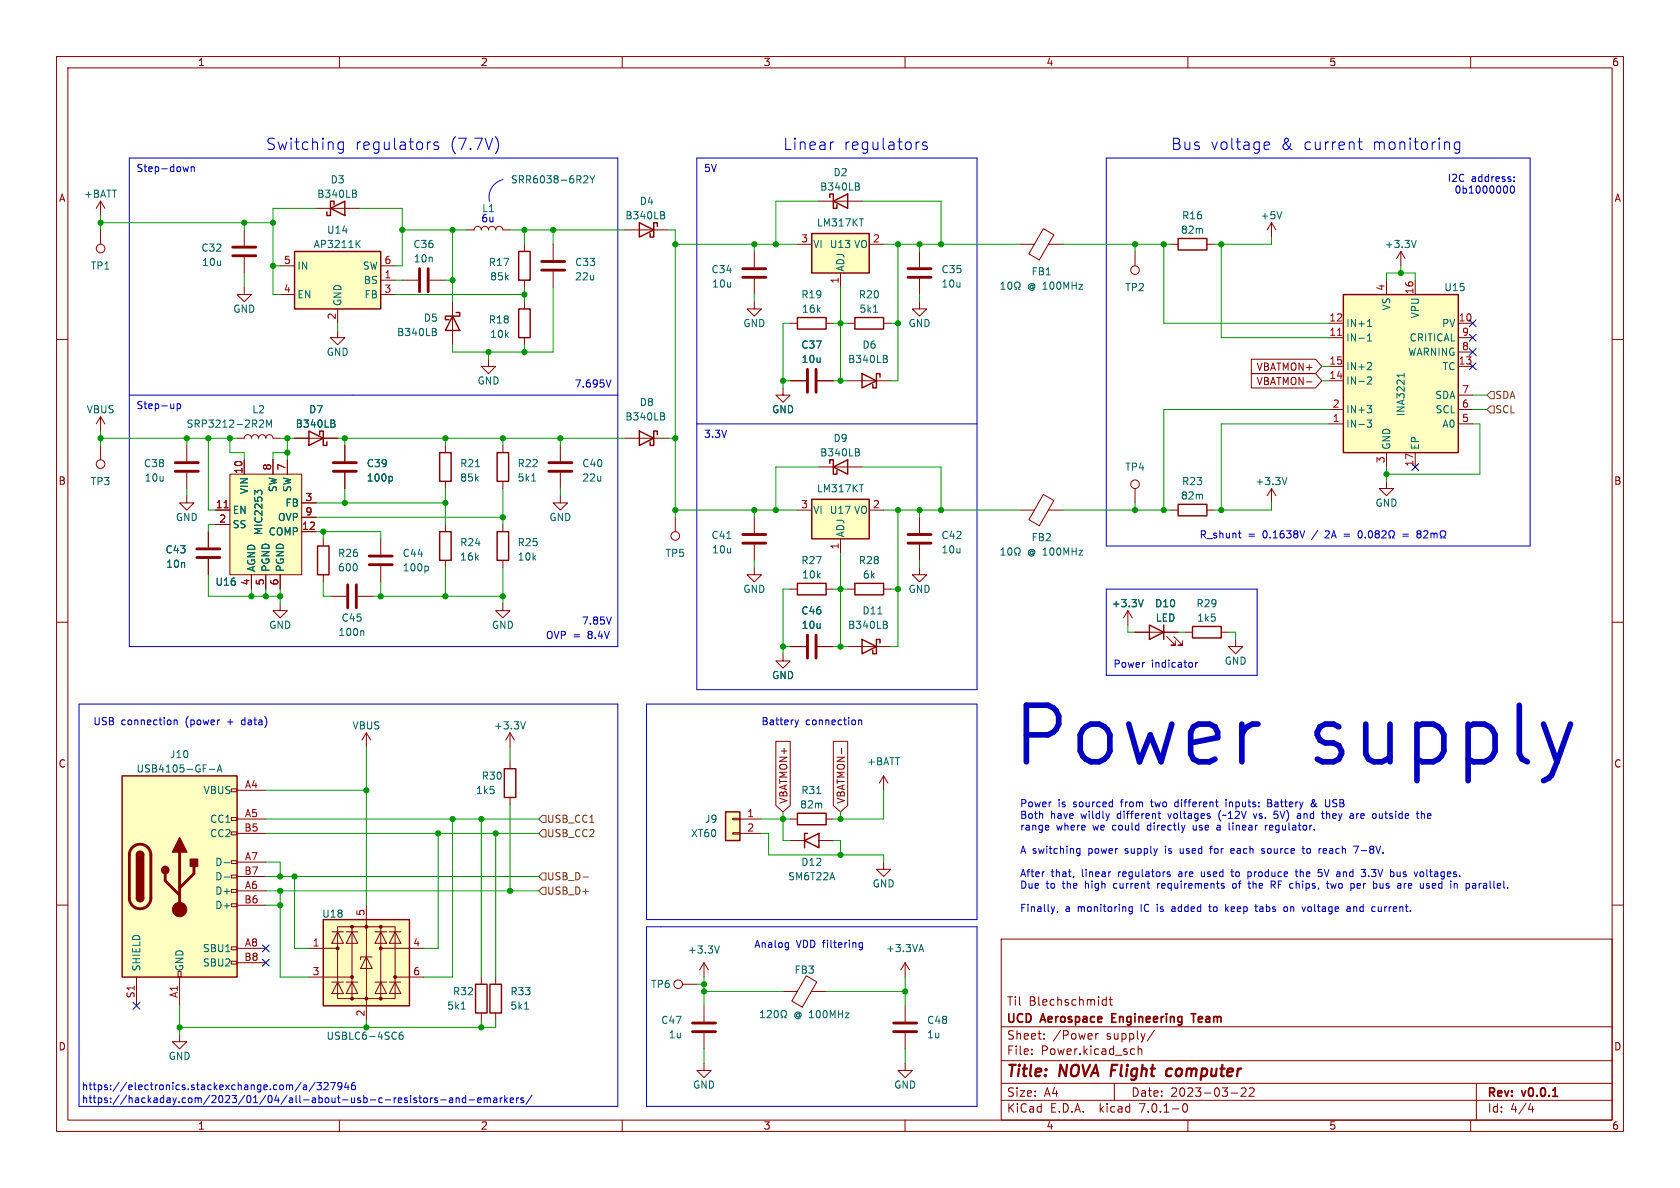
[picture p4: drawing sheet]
<svg xmlns="http://www.w3.org/2000/svg" width="297mm" height="210mm" viewBox="0 0 297 210" stroke-linecap="round" stroke-linejoin="round" font-family="sans-serif">
<defs><g id="words">
<g font-size="13.9" fill="#0000c2">
<text x="179.1" y="135.9">Power</text>
<text x="231.5" y="135.9">supply</text>
</g>
<g font-size="2.8" fill="#0000c2">
<text x="47" y="26.7">Switching</text>
<text x="62.7" y="26.7">regulators</text>
<text x="79.4" y="26.7">(7.7V)</text>
<text x="138.4" y="26.7">Linear</text>
<text x="149.1" y="26.7">regulators</text>
<text x="207" y="26.7">Bus</text>
<text x="213.9" y="26.7">voltage</text>
<text x="226.3" y="26.7">&amp;</text>
<text x="230.3" y="26.7">current</text>
<text x="242.5" y="26.7">monitoring</text>
</g>
<g font-size="2.8" fill="#840000">
<text x="178" y="190.8">Title:</text>
<text x="187.4" y="190.8">NOVA Flight</text>
<text x="207.5" y="190.8">computer</text>
</g>
<g font-size="2.1" fill="#840000">
<text x="178" y="177.9">Til</text>
<text x="181.9" y="177.9">Blechschmidt</text>
<text x="178" y="183.9">Sheet:</text>
<text x="178" y="181.1">UCD</text>
<text x="184.2" y="181.1">Aerospace</text>
<text x="186.2" y="183.9">/Power</text>
<text x="195.6" y="183.9">supply/</text>
<text x="197.1" y="181.1">Engineering</text>
<text x="211.8" y="181.1">Team</text>
<text x="178" y="186.6">File:</text>
<text x="184" y="186.6">Power.kicad_sch</text>
<text x="178" y="196.8">KiCad</text>
<text x="178" y="194">Size:</text>
<text x="184.6" y="194">A4</text>
<text x="185.7" y="196.8">E.D.A.</text>
<text x="194.4" y="196.8">kicad</text>
<text x="200" y="194">Date:</text>
<text x="201.5" y="196.8">7.0.1-0</text>
<text x="206.9" y="194">2023-03-22</text>
<text x="263" y="194.2">Rev:</text>
<text x="263" y="196.8">Id:</text>
<text x="267" y="196.8">4/4</text>
<text x="269.2" y="194.2">v0.0.1</text>
</g>
<g font-size="1.8" fill="#840000">
<text x="35" y="11.8">1</text>
<text x="85" y="11.8">2</text>
<text x="135" y="11.8">3</text>
<text x="185" y="11.8">4</text>
<text x="235" y="11.8">5</text>
<text x="285" y="11.8">6</text>
<text x="10.4" y="35.8">A</text>
<text x="285.4" y="35.8">A</text>
<text x="222" y="65.7">VBATMON+</text>
<text x="222" y="68.2">VBATMON-</text>
<text x="10.3" y="85.8">B</text>
<text x="285.3" y="85.8">B</text>
<text x="10.3" y="135.8">C</text>
<text x="285.3" y="135.8">C</text>
<text x="139.3" y="142.1" transform="rotate(-90 139.3 142.1)">VBATMON+</text>
<text x="149.5" y="142.1" transform="rotate(-90 149.5 142.1)">VBATMON-</text>
<text x="10.3" y="185.8">D</text>
<text x="285.3" y="185.8">D</text>
<text x="35" y="199.8">1</text>
<text x="85" y="199.8">2</text>
<text x="135" y="199.8">3</text>
<text x="185" y="199.8">4</text>
<text x="235" y="199.8">5</text>
<text x="285" y="199.8">6</text>
</g>
<g font-size="1.8" fill="#006464">
<text x="14.8" y="35.1">+BATT</text>
<text x="56" y="35.1">B340LB</text>
<text x="58.4" y="32.6">D3</text>
<text x="90.3" y="32.6">SRR6038-6R2Y</text>
<text x="144.9" y="33.8">B340LB</text>
<text x="147.3" y="31.3">D2</text>
<text x="57.8" y="41.5">U14</text>
<text x="110.5" y="38.9">B340LB</text>
<text x="113" y="36.4">D4</text>
<text x="144.4" y="40.2">LM317KT</text>
<text x="208.7" y="41.5">82m</text>
<text x="208.9" y="38.9">R16</text>
<text x="222.8" y="38.9">+5V</text>
<text x="16" y="47.8">TP1</text>
<text x="35.5" y="44.6">C32</text>
<text x="35.7" y="47.2">10u</text>
<text x="52.6" y="47.8">IN</text>
<text x="55.4" y="44">AP3211K</text>
<text x="64" y="47.8">SW</text>
<text x="73" y="44">C36</text>
<text x="73.1" y="46.5">10n</text>
<text x="86.3" y="47.2">R17</text>
<text x="101.6" y="47.2">C33</text>
<text x="143.8" y="44">VI U13 VO</text>
<text x="244.7" y="44">+3.3V</text>
<text x="52.6" y="52.9">EN</text>
<text x="64.2" y="50.4">BS</text>
<text x="64.3" y="52.9">FB</text>
<text x="86.6" y="49.7">85k</text>
<text x="101.6" y="49.7">22u</text>
<text x="125.7" y="48.5">C34</text>
<text x="125.8" y="51">10u</text>
<text x="141.6" y="52.9">R19</text>
<text x="149.4" y="48" transform="rotate(-90 149.4 48)">ADJ</text>
<text x="151.8" y="52.9">R20</text>
<text x="166.4" y="48.5">C35</text>
<text x="166.4" y="51">10u</text>
<text x="181.6" y="51.4">@ 100MHz</text>
<text x="182.3" y="48.8">FB1</text>
<text x="198.9" y="51.6">TP2</text>
<text x="255.3" y="51.6">U15</text>
<text x="41.2" y="55.4">GND</text>
<text x="60.5" y="54.1" transform="rotate(-90 60.5 54.1)">GND</text>
<text x="70.1" y="59.6">B340LB</text>
<text x="74.9" y="57">D5</text>
<text x="86.3" y="57.3">R18</text>
<text x="86.6" y="59.9">10k</text>
<text x="131.4" y="58">GND</text>
<text x="141.7" y="55.4">16k</text>
<text x="151.9" y="55.4">5k1</text>
<text x="160.6" y="58">GND</text>
<text x="238" y="58">IN+1</text>
<text x="245.9" y="55" transform="rotate(-90 245.9 55)">VS</text>
<text x="251" y="56.4" transform="rotate(-90 251 56.4)">VPU</text>
<text x="254.8" y="58">PV</text>
<text x="57.7" y="63.1">GND</text>
<text x="141.6" y="61.8">C37</text>
<text x="141.7" y="64.3">10u</text>
<text x="149.9" y="64.3">B340LB</text>
<text x="152.4" y="61.8">D6</text>
<text x="238" y="60.5">IN-1</text>
<text x="238" y="65.6">IN+2</text>
<text x="248.8" y="63.1">WARNING</text>
<text x="249.1" y="60.5">CRITICAL</text>
<text x="254.9" y="65.6">TC</text>
<text x="84.4" y="68.1">GND</text>
<text x="113" y="71.9">D8</text>
<text x="238" y="68.1">IN-2</text>
<text x="253.6" y="70.7">SDA</text>
<text x="15.3" y="73.2">VBUS</text>
<text x="32.9" y="75.8">SRP3212-2R2M</text>
<text x="44.5" y="73.2">L2</text>
<text x="52.2" y="75.8">B340LB</text>
<text x="54.6" y="73.2">D7</text>
<text x="110.5" y="74.5">B340LB</text>
<text x="136.4" y="73.2">GND</text>
<text x="238" y="75.8">IN-3</text>
<text x="238" y="73.2">IN+3</text>
<text x="248.5" y="73.7" transform="rotate(-90 248.5 73.7)">INA3221</text>
<text x="253.7" y="73.2">SCL</text>
<text x="254.9" y="75.8">A0</text>
<text x="25.4" y="82.7">C38</text>
<text x="64.8" y="82.7">C39</text>
<text x="81.3" y="82.7">R21</text>
<text x="91.4" y="82.7">R22</text>
<text x="102.9" y="82.7">C40</text>
<text x="144.9" y="80.8">B340LB</text>
<text x="147.3" y="78.3">D9</text>
<text x="198.9" y="83.4">TP4</text>
<text x="245.9" y="79.5" transform="rotate(-90 245.9 79.5)">GND</text>
<text x="251" y="79.5" transform="rotate(-90 251 79.5)">EP</text>
<text x="16" y="85.9">TP3</text>
<text x="25.5" y="85.3">10u</text>
<text x="44" y="87.5" transform="rotate(-90 44 87.5)">VIN</text>
<text x="49.1" y="87.1" transform="rotate(-90 49.1 87.1)">SW</text>
<text x="50.3" y="89.7">FB</text>
<text x="51.6" y="87.1" transform="rotate(-90 51.6 87.1)">SW</text>
<text x="64.8" y="85.3">100p</text>
<text x="81.3" y="85.3">85k</text>
<text x="91.4" y="85.3">5k1</text>
<text x="102.9" y="85.3">22u</text>
<text x="144.4" y="87.2">LM317KT</text>
<text x="208.7" y="88.5">82m</text>
<text x="208.9" y="85.9">R23</text>
<text x="221.9" y="85.9">+3.3V</text>
<text x="243.1" y="89.7">GND</text>
<text x="31" y="92.3">GND</text>
<text x="41.1" y="91">EN</text>
<text x="41.1" y="93.5">SS</text>
<text x="46.5" y="94.7" transform="rotate(-90 46.5 94.7)">MIC2253</text>
<text x="47.4" y="94.8">COMP</text>
<text x="49" y="92.3">OVP</text>
<text x="97.1" y="92.3">GND</text>
<text x="125.7" y="95.4">C41</text>
<text x="143.8" y="91">VI U17 VO</text>
<text x="149.4" y="95" transform="rotate(-90 149.4 95)">ADJ</text>
<text x="166.4" y="95.4">C42</text>
<text x="182.3" y="95.8">FB2</text>
<text x="29.2" y="98">C43</text>
<text x="29.3" y="100.5">10n</text>
<text x="45.3" y="101.1" transform="rotate(-90 45.3 101.1)">AGND</text>
<text x="47.8" y="101.1" transform="rotate(-90 47.8 101.1)">PGND</text>
<text x="50.4" y="101.1" transform="rotate(-90 50.4 101.1)">PGND</text>
<text x="59.7" y="98.6">R26</text>
<text x="59.7" y="101.2">600</text>
<text x="71.1" y="98.6">C44</text>
<text x="71.1" y="101.2">100p</text>
<text x="81.3" y="96.7">R24</text>
<text x="81.3" y="99.3">16k</text>
<text x="91.4" y="96.7">R25</text>
<text x="91.4" y="99.3">10k</text>
<text x="117.6" y="98.6">TP5</text>
<text x="125.8" y="98">10u</text>
<text x="141.6" y="99.9">R27</text>
<text x="151.8" y="99.9">R28</text>
<text x="166.4" y="98">10u</text>
<text x="181.6" y="98.4">@ 100MHz</text>
<text x="38" y="103.7">U16</text>
<text x="131.4" y="105">GND</text>
<text x="141.7" y="102.4">10k</text>
<text x="152.5" y="102.4">6k</text>
<text x="160.6" y="105">GND</text>
<text x="196.5" y="107.5">+3.3V</text>
<text x="204.1" y="107.5">D10</text>
<text x="211.5" y="107.5">R29</text>
<text x="47.5" y="111.3">GND</text>
<text x="59.8" y="112.6">100n</text>
<text x="60.3" y="110">C45</text>
<text x="86.9" y="111.3">GND</text>
<text x="141.6" y="108.8">C46</text>
<text x="141.7" y="111.3">10u</text>
<text x="149.9" y="111.3">B340LB</text>
<text x="152.4" y="108.8">D11</text>
<text x="204.3" y="110">LED</text>
<text x="211.6" y="110">1k5</text>
<text x="216.4" y="117.7">GND</text>
<text x="136.4" y="120.2">GND</text>
<text x="62.3" y="129.1">VBUS</text>
<text x="87.3" y="129.1">+3.3V</text>
<text x="24.1" y="136.7">USB4105-GF-A</text>
<text x="30" y="134.2">J10</text>
<text x="85.1" y="138">R30</text>
<text x="153.2" y="135.4">+BATT</text>
<text x="35.9" y="140.5">VBUS</text>
<text x="84.1" y="140.5">1k5</text>
<text x="141.4" y="143.1">82m</text>
<text x="141.6" y="140.5">R31</text>
<text x="37" y="145.6">CC1</text>
<text x="37" y="148.1">CC2</text>
<text x="122.1" y="148.1">XT60</text>
<text x="124.6" y="145.6">J9</text>
<text x="37.9" y="153.2">D-</text>
<text x="37.9" y="155.8">D-</text>
<text x="139.3" y="155.8">SM6T22A</text>
<text x="141.6" y="153.2">D12</text>
<text x="37.9" y="158.3">D+</text>
<text x="37.9" y="160.8">D+</text>
<text x="154.2" y="157">GND</text>
<text x="56.9" y="162.4">U18</text>
<text x="25" y="171.7" transform="rotate(-90 25 171.7)">SHIELD</text>
<text x="32.6" y="171.7" transform="rotate(-90 32.6 171.7)">GND</text>
<text x="35.7" y="168.5">SBU1</text>
<text x="35.7" y="171">SBU2</text>
<text x="121.6" y="168.7">+3.3V</text>
<text x="140.4" y="172.3">FB3</text>
<text x="156.6" y="168.5">+3.3VA</text>
<text x="79" y="178.6">5k1</text>
<text x="80" y="176.1">R32</text>
<text x="90.2" y="176.1">R33</text>
<text x="90.2" y="178.6">5k1</text>
<text x="115.1" y="174.8">TP6</text>
<text x="57.7" y="184">USBLC6-4SC6</text>
<text x="116.8" y="181.2">C47</text>
<text x="118.2" y="183.7">1u</text>
<text x="140.3" y="180.1">@</text>
<text x="163.8" y="181.2">C48</text>
<text x="163.8" y="183.7">1u</text>
<text x="29.8" y="187.5">GND</text>
<text x="122.5" y="192.6">GND</text>
<text x="158" y="192.6">GND</text>
</g>
<g font-size="1.8" fill="#0000c2">
<text x="24.1" y="30.5">Step-down</text>
<text x="124.5" y="30.5">5V</text>
<text x="255.8" y="32.2">I2C</text>
<text x="257" y="34.3">0b1000000</text>
<text x="260" y="32.2">address:</text>
<text x="85.1" y="39.4">6u</text>
<text x="85.2" y="37.7">L1</text>
<text x="101.6" y="68.6">7.695V</text>
<text x="24.1" y="72.4">Step-up</text>
<text x="124.5" y="77.5">3.3V</text>
<text x="212.1" y="95.3">R_shunt</text>
<text x="220.6" y="95.3">=</text>
<text x="223.3" y="95.3">0.1638V</text>
<text x="232.1" y="95.3">/</text>
<text x="234.6" y="95.3">2A =</text>
<text x="96.5" y="113">OVP =</text>
<text x="102.9" y="110.5">7.85V</text>
<text x="104" y="113">8.4V</text>
<text x="196.8" y="118.1">Power</text>
<text x="203.6" y="118.1">indicator</text>
<text x="16.5" y="128.3">USB</text>
<text x="21.4" y="128.3">connection</text>
<text x="32.9" y="128.3">(power</text>
<text x="40.3" y="128.3">+</text>
<text x="43" y="128.3">data)</text>
<text x="134.6" y="128.3">Battery</text>
<text x="142.4" y="128.3">connection</text>
<text x="180.3" y="142.8">Power</text>
<text x="187.1" y="142.8">is</text>
<text x="189.8" y="142.8">sourced</text>
<text x="198.3" y="142.8">from</text>
<text x="203.8" y="142.8">two</text>
<text x="208.1" y="142.8">different</text>
<text x="217.2" y="142.8">inputs:</text>
<text x="224.7" y="142.8">Battery</text>
<text x="232.5" y="142.8">&amp;</text>
<text x="235.2" y="142.8">USB</text>
<text x="180.3" y="144.8">Both</text>
<text x="180.3" y="146.9">range</text>
<text x="185.7" y="144.8">have</text>
<text x="186.8" y="146.9">where</text>
<text x="191.2" y="144.8">wildly</text>
<text x="193.3" y="146.9">we</text>
<text x="196.8" y="146.9">could</text>
<text x="197.7" y="144.8">different</text>
<text x="203.1" y="146.9">directly</text>
<text x="206.8" y="144.8">voltages</text>
<text x="211.3" y="146.9">use</text>
<text x="215.6" y="146.9">a</text>
<text x="215.8" y="144.8">(~12V</text>
<text x="217.9" y="146.9">linear</text>
<text x="222.2" y="144.8">vs.</text>
<text x="224.4" y="146.9">regulator.</text>
<text x="225.9" y="144.8">5V)</text>
<text x="230.1" y="144.8">and</text>
<text x="234.6" y="144.8">they</text>
<text x="239.7" y="144.8">are</text>
<text x="243.8" y="144.8">outside</text>
<text x="251.8" y="144.8">the</text>
<text x="180.3" y="151">A switching</text>
<text x="180.3" y="155.1">After</text>
<text x="185.8" y="155.1">that,</text>
<text x="191.3" y="155.1">linear</text>
<text x="192.4" y="151">power</text>
<text x="197.8" y="155.1">regulators</text>
<text x="199" y="151">supply</text>
<text x="206.2" y="151">is</text>
<text x="208.6" y="155.1">are</text>
<text x="209" y="151">used</text>
<text x="212.7" y="155.1">used</text>
<text x="214.5" y="151">for</text>
<text x="218.2" y="155.1">to</text>
<text x="218.2" y="151">each</text>
<text x="221.2" y="155.1">produce</text>
<text x="223.8" y="151">source</text>
<text x="229.9" y="155.1">the</text>
<text x="231.2" y="151">to</text>
<text x="233.9" y="155.1">5V and</text>
<text x="234.2" y="151">reach</text>
<text x="240.5" y="151">7-8V.</text>
<text x="241.8" y="155.1">3.3V</text>
<text x="247.1" y="155.1">bus</text>
<text x="251.5" y="155.1">voltages.</text>
<text x="180.3" y="157.2">Due</text>
<text x="180.3" y="161.3">Finally,</text>
<text x="184.9" y="157.2">to</text>
<text x="187.9" y="157.2">the</text>
<text x="188.3" y="161.3">a</text>
<text x="192" y="157.2">high</text>
<text x="197.1" y="157.2">current</text>
<text x="204.7" y="161.3">is</text>
<text x="205" y="157.2">requirements</text>
<text x="207.4" y="161.3">added</text>
<text x="214.2" y="161.3">to</text>
<text x="217.1" y="161.3">keep</text>
<text x="218.4" y="157.2">of</text>
<text x="221.4" y="157.2">the</text>
<text x="222.6" y="161.3">tabs</text>
<text x="225.4" y="157.2">RF chips,</text>
<text x="227.7" y="161.3">on</text>
<text x="231.1" y="161.3">voltage</text>
<text x="235.6" y="157.2">two</text>
<text x="239.1" y="161.3">and</text>
<text x="239.9" y="157.2">per</text>
<text x="243.7" y="161.3">current.</text>
<text x="244" y="157.2">bus</text>
<text x="248.5" y="157.2">are</text>
<text x="252.6" y="157.2">used</text>
<text x="258.1" y="157.2">in</text>
<text x="260.9" y="157.2">parallel.</text>
<text x="133.3" y="167.6">Analog</text>
<text x="140.8" y="167.6">VDD filtering</text>
<text x="14.5" y="192.8">https://electronics.stackexchange.com/a/327946</text>
<text x="14.5" y="195.1">https://hackaday.com/2023/01/04/all-about-usb-c-resistors-and-emarkers/</text>
</g>
<g font-size="1.8" fill="#a90000">
<text x="50.1" y="46.7">5</text>
<text x="67.9" y="46.7">6</text>
<text x="141.6" y="42.9">3</text>
<text x="154.3" y="42.9">2</text>
<text x="50.1" y="51.8">4</text>
<text x="67.9" y="49.3">1</text>
<text x="67.9" y="51.8">3</text>
<text x="148.3" y="50.2" transform="rotate(-90 148.3 50.2)">1</text>
<text x="244.9" y="51.5" transform="rotate(-90 244.9 51.5)">4</text>
<text x="249.9" y="52.1" transform="rotate(-90 249.9 52.1)">16</text>
<text x="59.4" y="56.5" transform="rotate(-90 59.4 56.5)">2</text>
<text x="234.9" y="59.4">11</text>
<text x="234.9" y="56.9">12</text>
<text x="257.8" y="56.9">10</text>
<text x="258.4" y="59.4">9</text>
<text x="234.9" y="64.5">15</text>
<text x="257.8" y="64.5">13</text>
<text x="258.4" y="62">8</text>
<text x="234.9" y="67.1">14</text>
<text x="258.4" y="69.6">7</text>
<text x="235.6" y="74.7">1</text>
<text x="235.6" y="72.1">2</text>
<text x="258.4" y="74.7">5</text>
<text x="258.4" y="72.1">6</text>
<text x="42.9" y="83.8" transform="rotate(-90 42.9 83.8)">10</text>
<text x="48" y="83.2" transform="rotate(-90 48 83.2)">8</text>
<text x="50.5" y="83.2" transform="rotate(-90 50.5 83.2)">7</text>
<text x="244.9" y="81.9" transform="rotate(-90 244.9 81.9)">3</text>
<text x="249.9" y="82.6" transform="rotate(-90 249.9 82.6)">17</text>
<text x="38.1" y="89.9">11</text>
<text x="53.9" y="88.6">3</text>
<text x="141.6" y="89.9">3</text>
<text x="154.3" y="89.9">2</text>
<text x="38.7" y="92.5">2</text>
<text x="53.3" y="93.7">12</text>
<text x="53.9" y="91.2">9</text>
<text x="148.3" y="97.2" transform="rotate(-90 148.3 97.2)">1</text>
<text x="44.2" y="103.5" transform="rotate(-90 44.2 103.5)">4</text>
<text x="46.7" y="103.5" transform="rotate(-90 46.7 103.5)">5</text>
<text x="49.3" y="103.5" transform="rotate(-90 49.3 103.5)">6</text>
<text x="43.2" y="139.4">A4</text>
<text x="43.1" y="147.1">B5</text>
<text x="43.2" y="144.5">A5</text>
<text x="132" y="144.5">1</text>
<text x="132" y="147.1">2</text>
<text x="43.1" y="154.7">B7</text>
<text x="43.2" y="152.1">A7</text>
<text x="43.1" y="159.8">B6</text>
<text x="43.2" y="157.2">A6</text>
<text x="64.5" y="162" transform="rotate(-90 64.5 162)">5</text>
<text x="43.2" y="167.4">A8</text>
<text x="55.2" y="167.4">1</text>
<text x="73" y="167.4">4</text>
<text x="43.1" y="169.9">B8</text>
<text x="55.2" y="172.5">3</text>
<text x="73" y="172.5">6</text>
<text x="23.9" y="176.5" transform="rotate(-90 23.9 176.5)">S1</text>
<text x="31.5" y="176.5" transform="rotate(-90 31.5 176.5)">A1</text>
<text x="64.5" y="179.7" transform="rotate(-90 64.5 179.7)">2</text>
</g>
<g font-size="1.8" fill="#725600">
<text x="264.4" y="70.7">SDA</text>
<text x="264.4" y="73.2">SCL</text>
<text x="96.7" y="148.1">USB_CC2</text>
<text x="96.7" y="145.6">USB_CC1</text>
<text x="96.7" y="155.8">USB_D-</text>
<text x="96.7" y="158.3">USB_D+</text>
</g>
</g></defs>
<g fill="none" stroke="#840000" stroke-width=".18">
<path d="M10 10h277v190h-277zM12 12h273v186h-273zM60 10v2M110 10v2M160 10v2M210 10v2M260 10v2M17.8 35.6l-.8 1.2M17.8 35.6v2.5M17.8 35.6l.7 1.2M55.9 36.8h7.6M144.8 35.6h7.6"/>
<path d="M224.8 39.4l-.8 1.2M224.8 39.4v2.5M224.8 39.4l.8 1.2M10 60h2M17.8 40.6v2.6M43.2 50.8v1.3h1.2l-1.2 1.2-1.3-1.2h1.3M43.2 40.6v2.8M43.2 45.5v2.8M49.5 52.1h2.6M49.5 47h2.6M59.7 58.4v1.3h1.3l-1.3 1.3-1.3-1.3h1.3M59.7 54.6v2.6"/>
<path d="M67.3 49.5h2.5M67.3 52.1h2.5M67.3 47h2.5M71.1 49.5h2.8M75.9 49.5h2.8M80 53.3v7.7M82.5 40.6h1.3a.64 .64 0 0 1 .7-.6 .64 .64 0 0 1 .6 .6 .64 .64 0 0 1 .6-.6 .64 .64 0 0 1 .7 .6 .64 .64 0 0 1 .6-.6 .64 .64 0 0 1 .6 .6 .64 .64 0 0 1 .7-.6 .64 .64 0 0 1 .6 .6h1.3M92.7 43.2v1.3M92.7 49.5v1.3M92.7 53.3v1.3M92.7 59.7v1.3M97.8 43.2v2.8"/>
<path d="M97.8 48v2.8M110.5 40.6h7.6M133.3 53.3v1.3h1.3l-1.3 1.3-1.2-1.3h1.2M133.3 44.5v2.7M133.3 49.3v2.8M139.7 57.2h1.3M141 43.2h2.5M146 57.2h1.3M148.6 48.3v2.5M149.9 57.2h1.2M153.7 43.2h2.5M156.2 57.2h1.3"/>
<path d="M162.6 53.3v1.3h1.2l-1.2 1.3-1.3-1.3h1.3M162.6 44.5v2.7M162.6 49.3v2.8M180.3 43.2h2.6M184.5 40.4l1.8 1.1-2.6 4.4-1.8-1zM185.4 43.2h2.6M200.7 44.5v2.5M207 43.2h1.3M213.4 43.2h1.2M234.9 57.2h2.6M234.9 59.7h2.6M245.1 49.5v2.6"/>
<path d="M247.6 44.5l.8 1.2M247.6 44.5v2.5M247.6 44.5l-.7 1.2M250.2 49.5v2.6M257.8 57.2h2.5M257.8 59.7h2.5M285 60h2M17.8 73.7v2.5M17.8 78.7v2.6M17.8 73.7l-.8 1.2M17.8 73.7l.7 1.2M33 78.7v2.8"/>
<path d="M41.9 77.5h1.3a.64 .64 0 0 1 .6-.7 .64 .64 0 0 1 .6 .7 .64 .64 0 0 1 .7-.7 .64 .64 0 0 1 .6 .7 .64 .64 0 0 1 .7-.7 .64 .64 0 0 1 .6 .7 .64 .64 0 0 1 .6-.7 .64 .64 0 0 1 .7 .7h1.2M52.1 77.5h7.6M61 78.7v2.8M78.7 78.7v1.3M86.4 63.5v1.3h1.2l-1.2 1.2-1.3-1.2h1.3M88.9 78.7v1.3M99.1 78.7v2.8M110.5 77.5h7.6M138.4 68.6v1.3h1.3l-1.3 1.2-1.2-1.2h1.2M139.7 67.3h2.8M144.5 67.3h2.8M149.9 67.3h7.6"/>
<path d="M221.2 66h11.4l1.1 1.3-1.1 1.3h-11.4zM221.2 63.5h11.4l1.1 1.3-1.1 1.2h-11.4zM231 67.5h.9M234.9 67.3h2.6M234.9 74.9h2.6M234.9 64.8h2.6M234.9 72.4h2.6M257.8 74.9h2.5M257.8 64.8h2.5M257.8 72.4h2.5M257.8 69.9h2.5M257.8 62.2h2.5"/>
<path d="M33 87.6v1.3h1.3l-1.3 1.3-1.3-1.3h1.3M33 83.6v2.8M36.8 94v2.8M36.8 98.8v2.8M38.1 90.2h2.5M38.1 92.7h2.5M40.6 83.8h12.7v17.8h-12.7zM43.2 81.3v2.5M48.3 81.3v2.5M50.8 81.3v2.5M53.3 94h2.6M53.3 88.9h2.6"/>
<path d="M53.3 91.4h2.6M57.1 95.3v1.2M61 83.6v2.8M67.3 95.3v2.7M78.7 85.1v1.3M78.7 92.7v1.3M78.7 99.1v1.2M88.9 85.1v1.3M88.9 92.7v1.3M88.9 99.1v1.2M99.1 87.6v1.3h1.2l-1.2 1.3-1.3-1.3h1.3M99.1 83.6v2.8"/>
<path d="M119.4 91.4v2.6M133.3 91.4v2.8M133.3 96.3v2.8M141 90.2h2.5M144.8 82.6h7.6M148.6 95.3v2.5M153.7 90.2h2.5M162.6 91.4v2.8M162.6 96.3v2.8M180.3 90.2h2.6M184.5 87.4l1.8 1.1-2.6 4.4-1.8-1zM185.4 90.2h2.6"/>
<path d="M200.7 86.4v2.5M207 90.2h1.3M213.4 90.2h1.2M224.8 86.4v2.5M224.8 86.4l-.8 1.2M224.8 86.4l.8 1.2M245.1 85.1v1.3h-1.3l1.3 1.2 1.3-1.2h-1.3M245.1 80v2.6M250.2 80v2.6M10 110h2M44.4 101.6v2.5M47 101.6v2.5"/>
<path d="M49.5 106.7v1.3h1.3l-1.3 1.2-1.2-1.2h1.2M49.5 101.6v2.5M57.1 101.6v1.3M58.4 105.4h2.8M63.2 105.4h2.8M67.3 100.1v2.8M88.9 106.7v1.3h1.3l-1.3 1.2-1.3-1.2h1.3M133.3 100.3v1.3h1.3l-1.3 1.3-1.2-1.3h1.2M138.4 115.6v1.2h1.3l-1.3 1.3-1.2-1.3h1.2M139.7 104.1h1.3M139.7 114.3h2.8M144.5 114.3h2.8"/>
<path d="M146 104.1h1.3M149.9 104.1h1.2M149.9 114.3h7.6M156.2 104.1h1.3M162.6 100.3v1.3h1.2l-1.2 1.3-1.3-1.3h1.3M199.4 108l-.8 1.2M199.4 108v2.5M199.4 108l.8 1.2M200.7 111.8h7.6M206.2 112.5l1.6 1.5h-.8h.8v-.7M207.5 112.5l1.5 1.5h-.7h.7v-.7M209.5 111.8h1.3"/>
<path d="M215.9 111.8h1.3M218.4 113v1.3h1.3l-1.3 1.3-1.2-1.3h1.2M285 110h2M40.9 139.4h1v.6h-1zM41.9 139.7h5.1M64.8 129.5l-.8 1.3M64.8 129.5v2.6M64.8 129.5l.7 1.3M90.2 129.5l-.8 1.3M90.2 129.5v2.6M90.2 134.6v1.3M90.2 129.5l.7 1.3"/>
<path d="M137.2 131h2.5v11.4l-1.3 1.1-1.2-1.1zM147.3 131h2.6v11.4l-1.3 1.1-1.3-1.1zM156.2 137.2l-.8 1.2M156.2 137.2v2.5M156.2 137.2l.8 1.2M10 160h2M40.9 159.8h1v.5h-1zM40.9 157.2h1v.5h-1zM40.9 154.7h1v.5h-1zM40.9 152.1h1v.6h-1zM40.9 147.1h1v.5h-1zM40.9 144.5h1v.5h-1z"/>
<path d="M41.9 144.8h5.1M41.9 147.3h5.1M41.9 157.5h5.1M41.9 152.4h5.1M41.9 154.9h5.1M90.2 141v1.2M129.5 147.2h1.3v.2h-1.3zM129.5 144.7h1.3v.2h-1.3zM130.8 144.8h3.8M130.8 147.3h3.8M139.7 144.8h1.3M139.7 148.6h2.5"/>
<path d="M144.8 148.6h2.5M146 144.8h1.3M156.2 152.4v1.3h1.3l-1.3 1.2-1.3-1.2h1.3M285 160h2M24.1 172.7v5.1M31.5 171.7h.5v1h-.5zM31.7 172.7v5.1M40.9 169.9h1v.5h-1zM40.9 167.4h1v.5h-1zM41.9 167.6h5.1M41.9 160h5.1M41.9 170.2h5.1"/>
<path d="M54.6 167.6h5.1M54.6 172.7h7.6M58.7 173.6h2M58.7 164.7h2M59.7 173.6l1 2h-2zM59.7 164.7l1 2.1h-2zM61.2 173.6h2M61.2 164.7h2M62.2 163.8h5.1v12.7h-5.1zM62.2 173.6l1 2h-2zM62.2 164.7l1 2.1h-2zM62.2 163.8h-2.5v12.7h2.5"/>
<path d="M64.8 169.2l1 2h-2zM64.8 160v20.3M65.8 169.2h-2v.5M66.3 173.6h2M66.3 164.7h2M67.3 163.8h2.5v12.7h-2.5M67.3 173.6l1 2h-2zM67.3 164.7l1 2.1h-2zM67.3 167.6h7.6M68.8 173.6h2.1M68.8 164.7h2.1M69.8 173.6l1.1 2h-2.1z"/>
<path d="M69.8 164.7l1.1 2.1h-2.1zM69.8 172.7h5.1M85.1 172.7v1.3M85.1 179.1v1.2M87.6 172.7v1.3M87.6 179.1v1.2M120.6 174h2.6M124.5 170.2v2.5M124.5 177.8v2.8M124.5 170.2l-.8 1.3M124.5 170.2l.7 1.3M138.4 175.3h2.6"/>
<path d="M142.5 172.5l1.9 1.1-2.6 4.4-1.8-1zM143.5 175.3h2.5M160 170.2l-.7 1.3M160 170.2v2.5M160 177.8v2.8M160 170.2l.8 1.3M177 166h108v32h-108zM194.9 177.6l.2 .1 .5-.1M195.6 176.2v1.5M195.6 176.8l-.5-.1-.2 .1M196.1 176.7h.5M196.3 176.2v1.3l.3 .2"/>
<path d="M31.7 182.9v1.3h1.3l-1.3 1.2-1.2-1.2h1.2M60 198v2M110 198v2M124.5 188v1.2h1.2l-1.2 1.3-1.3-1.3h1.3M124.5 182.6v2.8M160 198v2M160 188v1.2h1.3l-1.3 1.3-1.3-1.3h1.3M160 182.6v2.8M177 194.5h108M177 191.5h108M177 187.5h108M177 181.5h108"/>
<path d="M182.4 186.3v.1M182.4 185.5v.1M184.6 183.6v.1M184.6 182.8v.1M193.7 182.7v1M194.1 182.7l-.2 .1-.2 .2M197 191.5v3M200.1 185.4l.5 .1M200.6 186.3l-.5 .1M201.2 185.5l.2-.1 .4 .1 .1 .9M201.2 184.9v1.5M204.1 182.1l-1.3 2"/>
<path d="M209.2 195.2l.2-.1a.81 .81 0 0 1 .6 .6 .81 .81 0 0 1-.3 .8l-.1 .1a.81 .81 0 0 1-.4-1.4zM210 198v2M217.6 193.2h1.2M219.6 192.3l-.2 .1M220 192.3l.3 .3-.1 .3-.8 .9h.9M221.1 192.3l-.2 .1M221.4 192.3l.3 .3-.1 .3-.8 .9h.9M260 198v2M261 191.5v6.5M270.2 196.1h.9M270.9 195.6v1"/>
<circle cx="17.8" cy="43.9" r=".76"/>
<circle cx="200.7" cy="47.8" r=".76"/>
<circle cx="17.8" cy="82" r=".76"/>
<circle cx="119.4" cy="94.7" r=".76"/>
<circle cx="200.7" cy="85.6" r=".76"/>
<circle cx="119.9" cy="174" r=".76"/>
</g>
<path d="M207 188.9a.66 .66 0 0 0-.8 .4v.7l.3 .2h.4" fill="none" stroke="#840000" stroke-width=".4"/>
<path d="M210.6 179.2h.8M211 179.2v1.5" fill="none" stroke="#840000" stroke-width=".3"/>
<g fill="#ffffc2" stroke="#ffffc2" stroke-width=".18">
<path d="M52.1 44.5h15.2v10.1h-15.2z"/>
<path d="M40.6 83.8h12.7v17.8h-12.7z"/>
<path d="M128.3 143.5h2.5v5.1h-2.5z"/>
<path d="M57.1 162.6h15.3v15.2h-15.3z"/>
<path d="M21.6 137.2h20.3v35.5h-20.3z"/>
<path d="M143.5 88.3h10.2v7h-10.2z"/>
<path d="M143.5 41.3h10.2v7h-10.2z"/>
<path d="M237.5 52.1h20.3v27.9h-20.3z"/>
</g>
<g fill="none" stroke="#840000" stroke-width=".25">
<path d="M58.4 36.8l2.6-1.2v2.5zM59.1 36.2v-.6h-.7v2.5h-.6v-.6M113 39.4l2.6 1.2-2.6 1.3zM146.7 34.9v-.6h.6v2.5h.7v-.6M147.3 35.6l2.6-1.3v2.5zM52.1 44.5h15.2v10.1h-15.2zM80 55.9l1.3 2.5h-2.6zM80.6 55.2h.7v.7h-2.6v.6h.7M91.7 54.6h2v5.1h-2zM91.7 44.5h2v5h-2zM116.2 40v-.6h-.6v2.5h-.7v-.6M141 56.1h5v2.1h-5z"/>
<path d="M143.5 41.3h10.2v7h-10.2zM151.1 56.1h5.1v2.1h-5.1zM208.3 42.2h5.1v2h-5.1zM237.5 52.1h20.3v27.9h-20.3zM54.6 76.2l2.5 1.3-2.5 1.2zM56.5 76.8v-.6h.6v2.5h.7v-.6M113 76.2l2.6 1.3-2.6 1.2zM116.2 76.8v-.6h-.6v2.5h-.7v-.6M152.4 66l2.5 1.3-2.5 1.3zM155.6 66.7v-.7h-.7v2.6h-.6v-.7M56.1 96.5h2.1v5.1h-2.1zM77.7 94h2.1v5.1h-2.1z"/>
<path d="M77.7 80h2.1v5.1h-2.1zM87.9 80h2v5.1h-2zM87.9 94h2v5.1h-2zM143.5 88.3h10.2v7h-10.2zM146.7 81.9v-.6h.6v2.5h.7v-.6M147.3 82.6l2.6-1.3v2.5zM208.3 89.2h5.1v2h-5.1zM141 103.1h5v2.1h-5zM151.1 103.1h5.1v2.1h-5.1zM152.4 113l2.5 1.3-2.5 1.3zM155.6 113.7v-.7h-.7v2.6h-.6v-.7M203.2 110.5l2.5 1.3-2.5 1.2z"/>
<path d="M205.7 110.5v2.5M210.8 110.7h5.1v2.1h-5.1zM21.6 137.2h20.3v35.5h-20.3zM89.2 135.9h2v5.1h-2zM24.1 158.8a.64 .64 0 0 0 .7 .6 .64 .64 0 0 0 .6-.6M24.1 151.1a.64 .64 0 0 1 .7-.6 .64 .64 0 0 1 .6 .6M128.3 143.5h2.5v5.1h-2.5zM141 143.8h5v2h-5zM142.2 148.6l2.6-1.3v2.6zM142.7 147.3h-.5v2.6M57.1 162.6h15.3v15.2h-15.3zM84.1 174h2v5.1h-2z"/>
<path d="M86.6 174h2v5.1h-2z"/>
</g>
<g fill="none" stroke="#006464" stroke-width=".18">
<path d="M62.7 34.2l.3 .3v.3l-.2 .1M62.9 33.7l.1 .1-.1 .4M103.4 31.1h.4l.1 .3-.8 .9h.8M104.3 31.1l.4 .6M104.7 31.7v.6M105.1 31.1l-.4 .6M117.2 38l.3 .3v.3l-.2 .1M117.3 37.5l.2 .2-.2 .3M151.6 32.9l.3 .3v.3l-.2 .1M151.8 32.4l.1 .2-.1 .3M151.9 38.7h.7M226.6 37.4l-.4 1.3"/>
<path d="M63.1 43l.6 .8M63.7 42.5l-.7 .7M76.9 58.7l.3 .2-.1 .3-.2 .1M77 58.1l.1 .2-.1 .3M154.4 55.2h.8M177 51.1h.7M177 50.2l.3-.3v1.2M178.3 50l.2-.1a.68 .68 0 0 1 .4 .6 .68 .68 0 0 1-.4 .6l-.2-.1-.1-.4zM179.4 51.1h.3v-.2a.54 .54 0 0 1-.3-.7 .54 .54 0 0 1 .8-.3 .58 .58 0 0 1-.2 1v.2h.3M241.7 59.4l.4-.4v1.3M241.7 57.7h.8M242 56.6l.1-.1v1.2"/>
<path d="M250.4 42.5l-.5 1.3M46.1 74.2l.4 .1 .1 .3-.8 .9h.8M47.1 75.5v-1.3l.5 1 .4-1v1.3M58.9 74.9l.3 .2v.3l-.2 .1M59.1 74.3l.1 .2-.1 .3M117.2 73.6l.3 .2v.3l-.2 .1M117.3 73l.2 .2-.2 .3M151.6 79.9l.3 .3v.3l-.2 .1M151.8 79.4l.1 .2-.1 .3M156.6 63.4l.3 .3-.1 .3-.2 .1M156.7 62.9l.1 .2-.1 .3M241.7 74.2h.8l-.5 .5 .4 .2 .1 .4-.3 .2h-.3"/>
<path d="M241.7 71.7h.8l-.5 .5M241.7 60.3h.8M241.8 66.7l.4-.1 .3 .4-.8 .9h.8M242.2 64.1l.3 .2-.1 .3-.7 .8h.8M242.2 72.2l.3 .2v.3l-.3 .3M248.2 66v.7M248.2 66.3h-1.2l.3 .3M46.3 87.3v-.4l-.2-.2h-.5l-.1 .4-.5-.4v.8M69.3 84.3l.1 .1-.1 .6M94 85h.7M151.9 85.7h.7M177 97.2l.3-.3v1.2"/>
<path d="M177 98.1h.7M178.3 97l.2-.1a.68 .68 0 0 1 .4 .6 .68 .68 0 0 1-.4 .6l-.2-.1-.1-.4zM179.4 98.1h.3v-.2a.54 .54 0 0 1-.3-.8 .54 .54 0 0 1 .8-.2 .58 .58 0 0 1-.2 1v.2h.3M227.5 84.4l-.4 1.3M64.1 111.5l.2 .2v.6M75.6 100.1l.1 .2-.1 .6M156.6 110.4l.3 .3-.1 .3-.2 .1M156.7 109.9l.1 .1-.1 .4M202.1 106l-.4 1.3M37 136h1M38.4 136.5l.4-1.3 .4 1.3M38.5 136.1h.6"/>
<path d="M92.9 127.6l-.4 1.3M39.6 152.5h1M39.6 155h1M39.9 168.2h.8M81.5 178.4h.8M92.7 178.4h.7M127.2 167.2l-.4 1.3M134.4 179.9h.8M134.4 179l.4-.4v1.3M135.6 178.8l.5-.2 .3 .4-.8 .9h.8M137 178.8l.2-.2a.68 .68 0 0 1 .4 .7 .68 .68 0 0 1-.4 .6l-.2-.1-.1-.4zM138.1 179.9h.3v-.2a.54 .54 0 0 1-.3-.8 .54 .54 0 0 1 .8-.2 .58 .58 0 0 1-.2 1v.2h.3"/>
<path d="M143.1 179.9h.7M143.1 179l.3-.4v1.3M144.5 178.7l.1-.1a.68 .68 0 0 1 .4 .7 .68 .68 0 0 1-.4 .6 .84 .84 0 0 1-.1-1.2zM145.6 178.8l.2-.2a.68 .68 0 0 1 .4 .7 .68 .68 0 0 1-.4 .6l-.2-.1-.1-.4zM146.8 179.9v-1.3l.4 .9 .4-.9v1.3M148.2 178.6v1.3M148.2 179.2h.8M149 178.6v1.3M149.4 179.1h.7l-.7 .8h.7M162.6 167.9h.6M162.9 167l.4 1.2M71.2 182.5h-.4a.85 .85 0 0 0 0 1.2l.4-.1 .1-.4-.3-.3-.3 .1-.1 .2"/>
</g>
<g fill="none" stroke="#840000" stroke-width=".51">
<path d="M41.1 45.2h4.1M41.1 43.7h4.1M74.2 47.5v4.1M75.7 47.5v4.1M95.8 47.8h4M95.8 46.2h4M131.3 49h4.1M131.3 47.5h4.1M160.5 49h4.1M160.5 47.5h4.1M142.7 65.3v4M144.3 65.3v4"/>
<path d="M31 83.3h4.1M31 81.8h4.1M34.8 98.6h4.1M34.8 97h4.1M58.9 83.3h4.1M58.9 81.8h4.1M65.3 99.8h4M65.3 98.3h4M97 83.3h4.1M97 81.8h4.1M131.3 96h4.1M131.3 94.5h4.1"/>
<path d="M160.5 96h4.1M160.5 94.5h4.1M61.5 103.4v4M63 103.4v4M142.7 112.3v4M144.3 112.3v4M23.4 149.8a1.91 1.91 0 0 1 2.1-.4 1.91 1.91 0 0 1 1.2 1.7v7.7a1.91 1.91 0 0 1-1.9 1.8 1.91 1.91 0 0 1-1.9-1.8v-7.8l.1-.7zM29.2 154.4v1.3l2.5 2.5M31.7 150.6v10.2M34.3 153.2v1.2l-2.6 2.6M122.4 182.4h4.1M122.4 180.8h4.1"/>
<path d="M158 182.4h4.1M158 180.8h4.1"/>
</g>
<path d="M236.5 59.3h.7M39.6 89.8h.7" fill="none" stroke="#a90000" stroke-width=".18"/>
<g fill="#840000" stroke="#840000" stroke-width=".18">
<circle cx="59.7" cy="167.6" r=".25"/>
<circle cx="62.2" cy="176.5" r=".25"/>
<circle cx="62.2" cy="172.7" r=".25"/>
<circle cx="62.2" cy="163.8" r=".25"/>
<circle cx="64.8" cy="176.5" r=".25"/>
<circle cx="64.8" cy="163.8" r=".25"/>
<circle cx="67.3" cy="176.5" r=".25"/>
<circle cx="67.3" cy="167.6" r=".25"/>
<circle cx="67.3" cy="163.8" r=".25"/>
<circle cx="69.8" cy="172.7" r=".25"/>
<circle cx="31.7" cy="160.8" r="1.27"/>
</g>
<g fill="#840000" stroke="#840000" stroke-width=".25">
<path d="M24.1 158.8h1.3a.64 .64 0 0 1-.6 .6 .64 .64 0 0 1-.7-.6z"/>
<path d="M24.1 151.1h1.3v7.7h-1.3z"/>
<path d="M24.3 150.7a.64 .64 0 0 1 .7-.2 .64 .64 0 0 1 .4 .6h-1.3z"/>
<path d="M31.7 148.1l1.3 2.5h-2.5z"/>
<path d="M33.7 151.9h1.2v1.3h-1.2z"/>
<circle cx="29.2" cy="153.8" r=".63"/>
</g>
<path d="M263.5 69.2h.7v1.3h-.7l-.6-.6zM263.5 71.8h.7v1.2h-.7l-.6-.6zM95.9 156.8h.6v1.3h-.6l-.7-.6zM95.9 146.7h.6v1.3h-.6l-.7-.7zM95.9 154.3h.6v1.3h-.6l-.7-.7zM95.9 144.1h.6v1.3h-.6l-.7-.6zM103.1 155h.9" fill="none" stroke="#725600" stroke-width=".18"/>
<g fill="none" stroke="#0000c2" stroke-width=".18">
<path d="M22.9 27.9h86.3v86.4h-86.3zM33.3 29.5l-.2 .8M33.8 29.5v.8M33.8 29.6l.2-.1h.3l.1 .8M60.7 25.2l-.6-.1-.3 .4v.5l.1 .3 .2 .1 .6-.1M60.7 25.1v1.6a.54 .54 0 0 1-.9 .3M75.9 25.1h.2M77.5 25.2l-.5-.1-.3 .3 .1 .3 .7 .2 .1 .1-.1 .3-.2 .1-.6-.1M87.7 24.2a2.35 2.35 0 0 1 0 2.9M88.9 31.8a3.2 3.2 0 0 0-2.4 3.8M123.2 27.9h49.5v94h-49.5zM147.4 25.1l-.4 .1"/>
<path d="M162.3 25.1h.2M163.9 25.2l-.5-.1-.3 .3 .1 .3 .7 .2 .1 .1-.1 .3-.2 .1-.6-.1M195.6 27.9h74.9v68.6h-74.9zM223.8 25.1l.5 .1 .1 .4-.9 .2M224.3 26.3l-.5 .1M240.1 25.1h.7M240.3 24.4v1.7l.1 .2 .4 .1M258.1 25.2l-.6-.1-.4 .4v.5l.2 .3 .2 .1 .6-.1M258.1 25.1v1.6a.54 .54 0 0 1-.9 .3M266.4 33l.1 .3-.1 .7M267.2 32.9h.1a.68 .68 0 0 1 .4 .6 .68 .68 0 0 1-.4 .6 .85 .85 0 0 1-.1-1.2zM267.7 32v.1"/>
<path d="M267.7 31.3v.1M22.9 69.9h86.3M31.3 71.4v1.3M31.3 71.4h.4l.2 .2-.1 .6h-.5M108 67.2l-.4 1.2M123.2 74.9h49.5M218.9 94.2h.5M219.2 95l.2 .1M230.7 93.8l-.5 1.3M240.2 93.9l.2-.1a.68 .68 0 0 1 .4 .7 .68 .68 0 0 1-.4 .6l-.2-.1-.1-.4zM241.4 95v.1M242 93.9l.2-.1a.68 .68 0 0 1 .4 .7 .68 .68 0 0 1-.4 .6l-.2-.1-.1-.4z"/>
<path d="M243.4 94.4l-.3 .2 .1 .4 .2 .1 .3-.1 .1-.1v-.4l-.2-.1M243.4 94.4l-.3-.3 .3-.3h.2l.2 .3-.2 .3M243.4 94.4h.2M244.3 93.9l.5-.1 .2 .4-.7 .9h.7M245.5 95.1h.3v-.2a.54 .54 0 0 1-.2-.8 .54 .54 0 0 1 .7-.2 .58 .58 0 0 1-.1 1v.2h.3M248 94.4h1M248 94.8h1M250.7 94.4l-.2 .2 .1 .4 .1 .1 .4-.1 .1-.1v-.3l-.2-.2M250.7 94.4l-.2-.3 .2-.3h.3l.2 .3-.2 .3M250.7 94.4h.3M251.7 93.9l.5-.1 .2 .4-.8 .9h.8M253 94.4l.3-.2 .2 .2"/>
<path d="M253 94.2v.9M253.5 94.4l.2-.2 .3 .1 .1 .8M253.5 94.4v.7M254.6 95.1h.3v-.2a.54 .54 0 0 1-.3-.8 .54 .54 0 0 1 .8-.2 .58 .58 0 0 1-.1 1v.2h.3M195.6 104.1h26.6v15.3h-26.6zM211.4 117.1v.9M211.7 117.1l-.3 .2M14 124.5h95.2v71.1h-95.2zM30.8 127.4l.2-.1h.3v.8M30.8 127.3v.8M114.3 124.5h58.4v38.1h-58.4zM140.5 127.3l.3 .8"/>
<path d="M140.8 128.1l-.1 .3M141.2 127.3l-.4 .8M151.8 127.4l.2-.1h.3v.8M151.8 127.3v.8M185.4 145.9v.3l-.6 .1M189.8 154.9l-.1 .2M190.9 150v1l-.2 .3-.3-.1M190.9 150.1l-.3-.1-.3 .2 .1 .6h.5M194.6 159.9v.1M195.2 159.9v1.1l.3 .1M196.1 143.8l-.3 .9M196.4 154.1l-.3 .1"/>
<path d="M196.5 141.8h.2M196.7 141.3v1.3M196.7 142.6h-.2M197.9 159.9v.1M201.7 159.9v1.2M202.8 156.2h.5M203.1 160a.6 .6 0 0 0-.9 .4 .6 .6 0 0 0 .6 .7l.3-.1M203.1 157h.2M204.7 143.8h.5M204.9 143.4v1.1l.3 .2M206.8 154.2l-.3-.1-.2 .2 .1 .2 .4 .1v.3h-.5M209.5 145.9l-.3 .8"/>
<path d="M213.8 150h.5M213.9 144.3v.3M214.9 141.8h.5M215.1 141.3v1.1l.3 .2M216.4 156.2h-.3l-.2 .2 .1 .1 .4 .2v.3h-.5M216.7 141.3v.2M217.3 145.5v1.1l.2 .1M217.6 154.1h.5M217.8 150l-.2 .2v.5l.2 .1M218.2 150.3l-.6 .1M220.6 154.1v1.3M220.6 154.9l.1 .1"/>
<path d="M220.6 156.2h.5M220.7 154.1l-.1 .1M223 150.8h.4M223.4 150l-.4 .2 .1 .2h.3M223.7 145.9v.8M223.9 145.9l-.2 .2M224.1 142h.4M224.5 141.3h-.4v1.3h.5M224.7 155.7v1.3M224.7 156.4h.5M225.2 144.6l.2 .1M225.3 143.4l-.1 .6 .2-.1"/>
<path d="M229 154.1h.4M229.1 153.7v1.1l.2 .2M229.7 143.8l-.3 .1M229.8 144.2h-.3l-.2 .2 .1 .2 .4 .1M230.2 150h.5M230.4 149.6v1.1l.3 .1M232.3 146.6v.1M233 154.8l.5 .2M233.6 150l-.4 .2M233.6 143.8h.5M233.7 153.7h-.6l-.1 .6 .5-.1M233.8 143.4v1.1l.3 .2"/>
<path d="M234.5 156.2h.4M234.6 155.7v1.1l.3 .2M238.7 143.9h.5M238.8 156.2h.4l.2 .2M239.1 144.2h-.3l-.2 .2 .1 .2 .4 .1M239.3 149.6h.9l-.6 1.2M239.4 156.8l-.2 .2h-.4M240.6 153.7h.8l-.4 .5h.3M240.7 154.9h.6M242.8 143.9l.3-.1 .1 .1M242.9 156.2h.3l.2 .2v.5l-.5 .1M243.2 144.6l-.1 .1-.3-.1"/>
<path d="M246 154.1h.2l.2 .3v.4l-.4 .2M247.2 156.2h.4v.8M247.6 157h-.4M247.6 156.5h-.4M250.4 143.8h.5M250.6 143.4v1.1l.3 .2M250.6 154.1l-.3 .9M251.6 156.2v.8M251.6 156.9l-.1 .1M257.1 156.3l.3-.1 .2 .2M257.1 156.2v.8M260.5 156.2h-.2"/>
<path d="M260.5 156.5l-.2 .2 .2 .3M114.3 163.8h58.4v31.8h-58.4zM139.3 166.6l.1 .1M139.4 166.6l-.1 1.2M139.4 167.4l-.1 .1M152.5 166.6v1.1l-.3 .2-.3-.1M152.5 166.7l-.4-.1-.2 .3 .1 .5h.5M186.4 160.3l-.3 .8M187 161.1l-.1 .2M190.6 160.3v.8M190.6 160.4l.4-.1 .2 .2M191.2 160.5l.1-.2h.3l.1 .8"/>
<path d="M191.2 160.5v.6M192.4 160.3h.3l.2 .2v.4l-.2 .2h-.3l-.1-.2zM193.5 160.4l.1-.1h.3l.1 .8M193.5 160.3v.8M194.6 160.3v.8M195 160.3h.5M196 160.3h.3l.2 .2v.4l-.2 .2h-.3l-.1-.2zM197.1 160.3v.8M197.5 160.3l-.4 .2M197.9 160.3v.8M198.5 160.4l.2-.1h.3v.8M198.5 160.3v.8"/>
<path d="M200.2 160.3h-.4l-.2 .2 .1 .6h.5M200.2 160.3v1l-.3 .3-.3-.1M221.8 160.3h.5M227.2 160.3l-.2 .2v.4l.2 .2M230.2 160.3l.3 .8 .3-.8M238.2 160.3h.4M238.6 160.7h-.3l-.2 .1 .1 .3h.4M242.6 161l.2 .1h.3M243.1 160.3h-.3l-.2 .1M53.2 191.3l-1 1.6M53.7 191.8h.5v.8M54.2 192.1h-.4l-.2 .2 .2 .3h.4"/>
<path d="M55.7 191.3l-1.1 1.6M56 191.4h.8l-.4 .4 .4 .2v.5l-.2 .1-.6-.1M57.3 191.5l.5-.1 .2 .3-.8 .9h.8M58.4 191.4h.9l-.6 1.2M60.4 191.9l-.2 .2h-.4l-.1-.2 .1-.5h.4l.2 .1a.84 .84 0 0 1-.3 1.1h-.3M61.2 191.3l-.3 .9h.8M61.5 191.8v.8M62.7 191.4h-.3a.86 .86 0 0 0 0 1.2l.4-.1 .1-.4-.3-.3h-.2l-.3 .3M72.6 193.6v.2M73.6 194.1h-.3l-.2 .2 .1 .1 .4 .2v.3h-.5M74 194.1h.5M74.2 193.6v1.1l.3 .2"/>
<path d="M75 194.1h.3l.3 .2v.4l-.3 .2h-.3l-.1-.2zM76.1 194.1v.8M76.5 194.1l-.4 .2M77.3 194.1h-.3l-.2 .2 .1 .1 .4 .2v.3h-.5M77.9 194.4h1M79.5 194.1h.5v.8M80 194.4h-.4l-.2 .2 .2 .3h.4M80.6 194.2l.2-.1h.3l.1 .8M80.6 194.1v.8M82.3 194.1h-.3l-.3 .2 .1 .6h.5M82.3 193.6v1.3M82.9 194.4h1"/>
<path d="M84.4 194.5l.7-.1-.1-.3h-.4l-.2 .2 .1 .6h.5M85.6 194.2l.4-.1 .1 .2M85.6 194.1v.8M86.1 194.3l.2-.2h.3l.1 .8M86.1 194.3v.6M87.3 194.1h.5v.8M87.8 194.4h-.4l-.2 .2 .2 .3h.4M88.4 194.1v.8M88.8 194.1l-.4 .2M89.2 193.6v1.3M89.3 194.4l.4 .5M89.7 194.1l-.5 .5"/>
<path d="M90.2 194.5l.6-.1-.1-.3h-.3l-.2 .2 .1 .6h.4M91.3 194.1v.8M91.7 194.1l-.4 .2M92.6 194.1h-.4l-.1 .2v.1l.5 .2v.3h-.5M94.1 193.6l-1.1 1.6"/>
</g>
<g fill="none" stroke="#009600" stroke-width=".18">
<path d="M17.8 39.4h30.5M17.8 38.1v2.5M43.2 39.4v1.2M55.9 36.8h-7.6v15.3h1.2M63.5 36.8h7.6v10.2h-1.3M144.8 35.6h-7.6v7.6M152.4 35.6h14v7.6M43.2 48.3v2.5M48.3 47h1.2M59.7 57.2v1.2M69.8 52.1h22.9M69.8 49.5h1.3"/>
<path d="M71.1 40.6h11.4M78.7 49.5h1.3M80 40.6v12.7M90.2 40.6h20.3M92.7 40.6v2.6M92.7 50.8v2.5M97.8 50.8v11.4h-17.8v-1.2M97.8 40.6v2.6M118.1 40.6h1.3v50.8M119.4 43.2h21.6M133.3 43.2v1.3M133.3 52.1v1.2"/>
<path d="M139.7 57.2h-1.3v11.4M147.3 57.2h2.6M148.6 50.8v16.5M156.2 43.2h24.1M157.5 57.2h1.2M158.7 43.2v24.1h-1.2M162.6 43.2v1.3M162.6 52.1v1.2M188 43.2h19M200.7 43.2v1.3M205.7 43.2v14h29.2M215.9 43.2v16.5h19"/>
<path d="M224.8 41.9v1.3h-10.2M245.1 49.5v-1.2h5.1v1.2M247.6 47v1.3M17.8 76.2v2.5M17.8 77.5h24.1M33 77.5v1.2M36.8 77.5v12.7h1.3M40.6 77.5v2.5h2.6v1.3M49.5 77.5h2.6M50.8 77.5v3.8M59.7 77.5h50.8M61 77.5v1.2"/>
<path d="M78.7 77.5v1.2M86.4 62.2v1.3M88.9 77.5v1.2M92.7 61v1.2M99.1 77.5v1.2M118.1 77.5h1.3M138.4 67.3h1.3M147.3 67.3h2.6M233.7 67.3h1.2M233.7 64.8h1.2M234.9 72.4h-29.2v17.8M234.9 74.9h-19v15.3"/>
<path d="M260.3 72.4h2.6M260.3 74.9h1.3v8.9h-16.5M260.3 69.9h2.6M33 86.4v1.2M38.1 92.7h-1.3v1.3M50.8 80h-2.5v1.3M55.9 88.9h22.8M55.9 91.4h33M55.9 94h11.4v1.3M57.1 94v1.3M61 86.4v2.5M78.7 86.4v6.3"/>
<path d="M88.9 86.4v6.3M99.1 86.4v1.2M119.4 90.2h21.6M133.3 90.2v1.2M133.3 99.1v1.2M144.8 82.6h-7.6v7.6M148.6 97.8v16.5M152.4 82.6h14v7.6M156.2 90.2h24.1M158.7 90.2v24.1h-1.2M162.6 90.2v1.2M162.6 99.1v1.2"/>
<path d="M188 90.2h19M200.7 88.9v1.3M224.8 88.9v1.3h-10.2M245.1 82.6v2.5M36.8 101.6v3.8h12.7M44.4 104.1v1.3M47 104.1v1.3M49.5 104.1v2.6M57.1 102.9v2.5h1.3M66 105.4h22.9M67.3 102.9v2.5M78.7 100.3v5.1"/>
<path d="M88.9 100.3v6.4M138.4 114.3h1.3M139.7 104.1h-1.3v11.5M147.3 104.1h2.6M147.3 114.3h2.6M157.5 104.1h1.2M199.4 110.5v1.3h1.3M208.3 111.8h1.2M217.2 111.8h1.2v1.2M47 139.7h17.8M64.8 132.1v27.9M90.2 132.1v2.5"/>
<path d="M156.2 139.7v5.1h-8.9M47 144.8h48.2M47 157.5h48.2M47 154.9h48.2M47 147.3h48.2M47 152.4h2.5v2.5M49.5 157.5v15.2h5.1M52.1 154.9v12.7h2.5M77.5 147.3v20.3h-2.6M80 144.8v27.9h-5.1M85.1 144.8v27.9M87.6 147.3v25.4"/>
<path d="M90.2 142.2v15.3M134.6 144.8h5.1M134.6 147.3h1.3v3.8h20.3v1.3M138.4 143.5v5.1h1.3M147.3 148.6h1.3v2.5M148.6 143.5v1.3M31.7 177.8v5.1M47 160h2.5M123.2 174h1.3M124.5 172.7v5.1M124.5 175.3h13.9M146 175.3h14"/>
<path d="M160 172.7v5.1M64.8 180.3v1.3M85.1 180.3v1.3M87.6 180.3v1.3h-55.9M124.5 185.4v2.6M160 185.4v2.6"/>
</g>
<g fill="none" stroke="#000084" stroke-width=".18">
<path d="M259.7 59.1l1.3 1.2M259.7 56.5l1.3 1.3M261 59.1l-1.3 1.2M261 56.5l-1.3 1.3M259.7 61.6l1.3 1.2M259.7 64.2l1.3 1.2M261 61.6l-1.3 1.2M261 64.2l-1.3 1.2M249.6 81.9l1.2 1.3M250.8 81.9l-1.2 1.3M23.5 177.2l1.2 1.2M24.7 177.2l-1.2 1.2"/>
<path d="M46.4 167l1.2 1.2M46.4 169.6l1.2 1.2M47.6 167l-1.2 1.2M47.6 169.6l-1.2 1.2"/>
</g>
<g fill="#009600" stroke="#009600" stroke-width=".18">
<circle cx="200.7" cy="90.2" r=".46"/>
<circle cx="205.7" cy="43.2" r=".46"/>
<circle cx="200.7" cy="43.2" r=".46"/>
<circle cx="158.7" cy="57.2" r=".46"/>
<circle cx="166.4" cy="90.2" r=".46"/>
<circle cx="119.4" cy="77.5" r=".46"/>
<circle cx="138.4" cy="67.3" r=".46"/>
<circle cx="119.4" cy="90.2" r=".46"/>
<circle cx="133.3" cy="90.2" r=".46"/>
<circle cx="137.2" cy="90.2" r=".46"/>
<circle cx="148.6" cy="67.3" r=".46"/>
<circle cx="148.6" cy="57.2" r=".46"/>
<circle cx="162.6" cy="90.2" r=".46"/>
<circle cx="158.7" cy="90.2" r=".46"/>
<circle cx="166.4" cy="43.2" r=".46"/>
<circle cx="158.7" cy="43.2" r=".46"/>
<circle cx="162.6" cy="43.2" r=".46"/>
<circle cx="137.2" cy="43.2" r=".46"/>
<circle cx="133.3" cy="43.2" r=".46"/>
<circle cx="119.4" cy="43.2" r=".46"/>
<circle cx="245.1" cy="83.8" r=".46"/>
<circle cx="205.7" cy="90.2" r=".46"/>
<circle cx="247.6" cy="48.3" r=".46"/>
<circle cx="215.9" cy="90.2" r=".46"/>
<circle cx="215.9" cy="43.2" r=".46"/>
<circle cx="67.3" cy="105.4" r=".46"/>
<circle cx="64.8" cy="139.7" r=".46"/>
<circle cx="61" cy="88.9" r=".46"/>
<circle cx="87.6" cy="147.3" r=".46"/>
<circle cx="80" cy="144.8" r=".46"/>
<circle cx="85.1" cy="144.8" r=".46"/>
<circle cx="78.7" cy="105.4" r=".46"/>
<circle cx="158.7" cy="104.1" r=".46"/>
<circle cx="148.6" cy="104.1" r=".46"/>
<circle cx="138.4" cy="114.3" r=".46"/>
<circle cx="148.6" cy="144.8" r=".46"/>
<circle cx="148.6" cy="151.1" r=".46"/>
<circle cx="148.6" cy="114.3" r=".46"/>
<circle cx="31.7" cy="181.6" r=".46"/>
<circle cx="49.5" cy="160" r=".46"/>
<circle cx="64.8" cy="181.6" r=".46"/>
<circle cx="124.5" cy="174" r=".46"/>
<circle cx="124.5" cy="175.3" r=".46"/>
<circle cx="138.4" cy="144.8" r=".46"/>
<circle cx="49.5" cy="157.5" r=".46"/>
<circle cx="49.5" cy="154.9" r=".46"/>
<circle cx="52.1" cy="154.9" r=".46"/>
<circle cx="90.2" cy="157.5" r=".46"/>
<circle cx="77.5" cy="147.3" r=".46"/>
<circle cx="85.1" cy="181.6" r=".46"/>
<circle cx="160" cy="175.3" r=".46"/>
<circle cx="48.3" cy="47" r=".46"/>
<circle cx="50.8" cy="80" r=".46"/>
<circle cx="43.2" cy="39.4" r=".46"/>
<circle cx="48.3" cy="39.4" r=".46"/>
<circle cx="17.8" cy="77.5" r=".46"/>
<circle cx="50.8" cy="77.5" r=".46"/>
<circle cx="17.8" cy="39.4" r=".46"/>
<circle cx="97.8" cy="40.6" r=".46"/>
<circle cx="92.7" cy="52.1" r=".46"/>
<circle cx="92.7" cy="40.6" r=".46"/>
<circle cx="86.4" cy="62.2" r=".46"/>
<circle cx="40.6" cy="77.5" r=".46"/>
<circle cx="36.8" cy="77.5" r=".46"/>
<circle cx="33" cy="77.5" r=".46"/>
<circle cx="61" cy="77.5" r=".46"/>
<circle cx="44.4" cy="105.4" r=".46"/>
<circle cx="47" cy="105.4" r=".46"/>
<circle cx="49.5" cy="105.4" r=".46"/>
<circle cx="57.1" cy="94" r=".46"/>
<circle cx="78.7" cy="88.9" r=".46"/>
<circle cx="92.7" cy="62.2" r=".46"/>
<circle cx="99.1" cy="77.5" r=".46"/>
<circle cx="88.9" cy="77.5" r=".46"/>
<circle cx="78.7" cy="77.5" r=".46"/>
<circle cx="88.9" cy="105.4" r=".46"/>
<circle cx="88.9" cy="91.4" r=".46"/>
<circle cx="71.1" cy="40.6" r=".46"/>
<circle cx="80" cy="40.6" r=".46"/>
<circle cx="80" cy="49.5" r=".46"/>
</g>
<use href="#words"/>
</svg>
